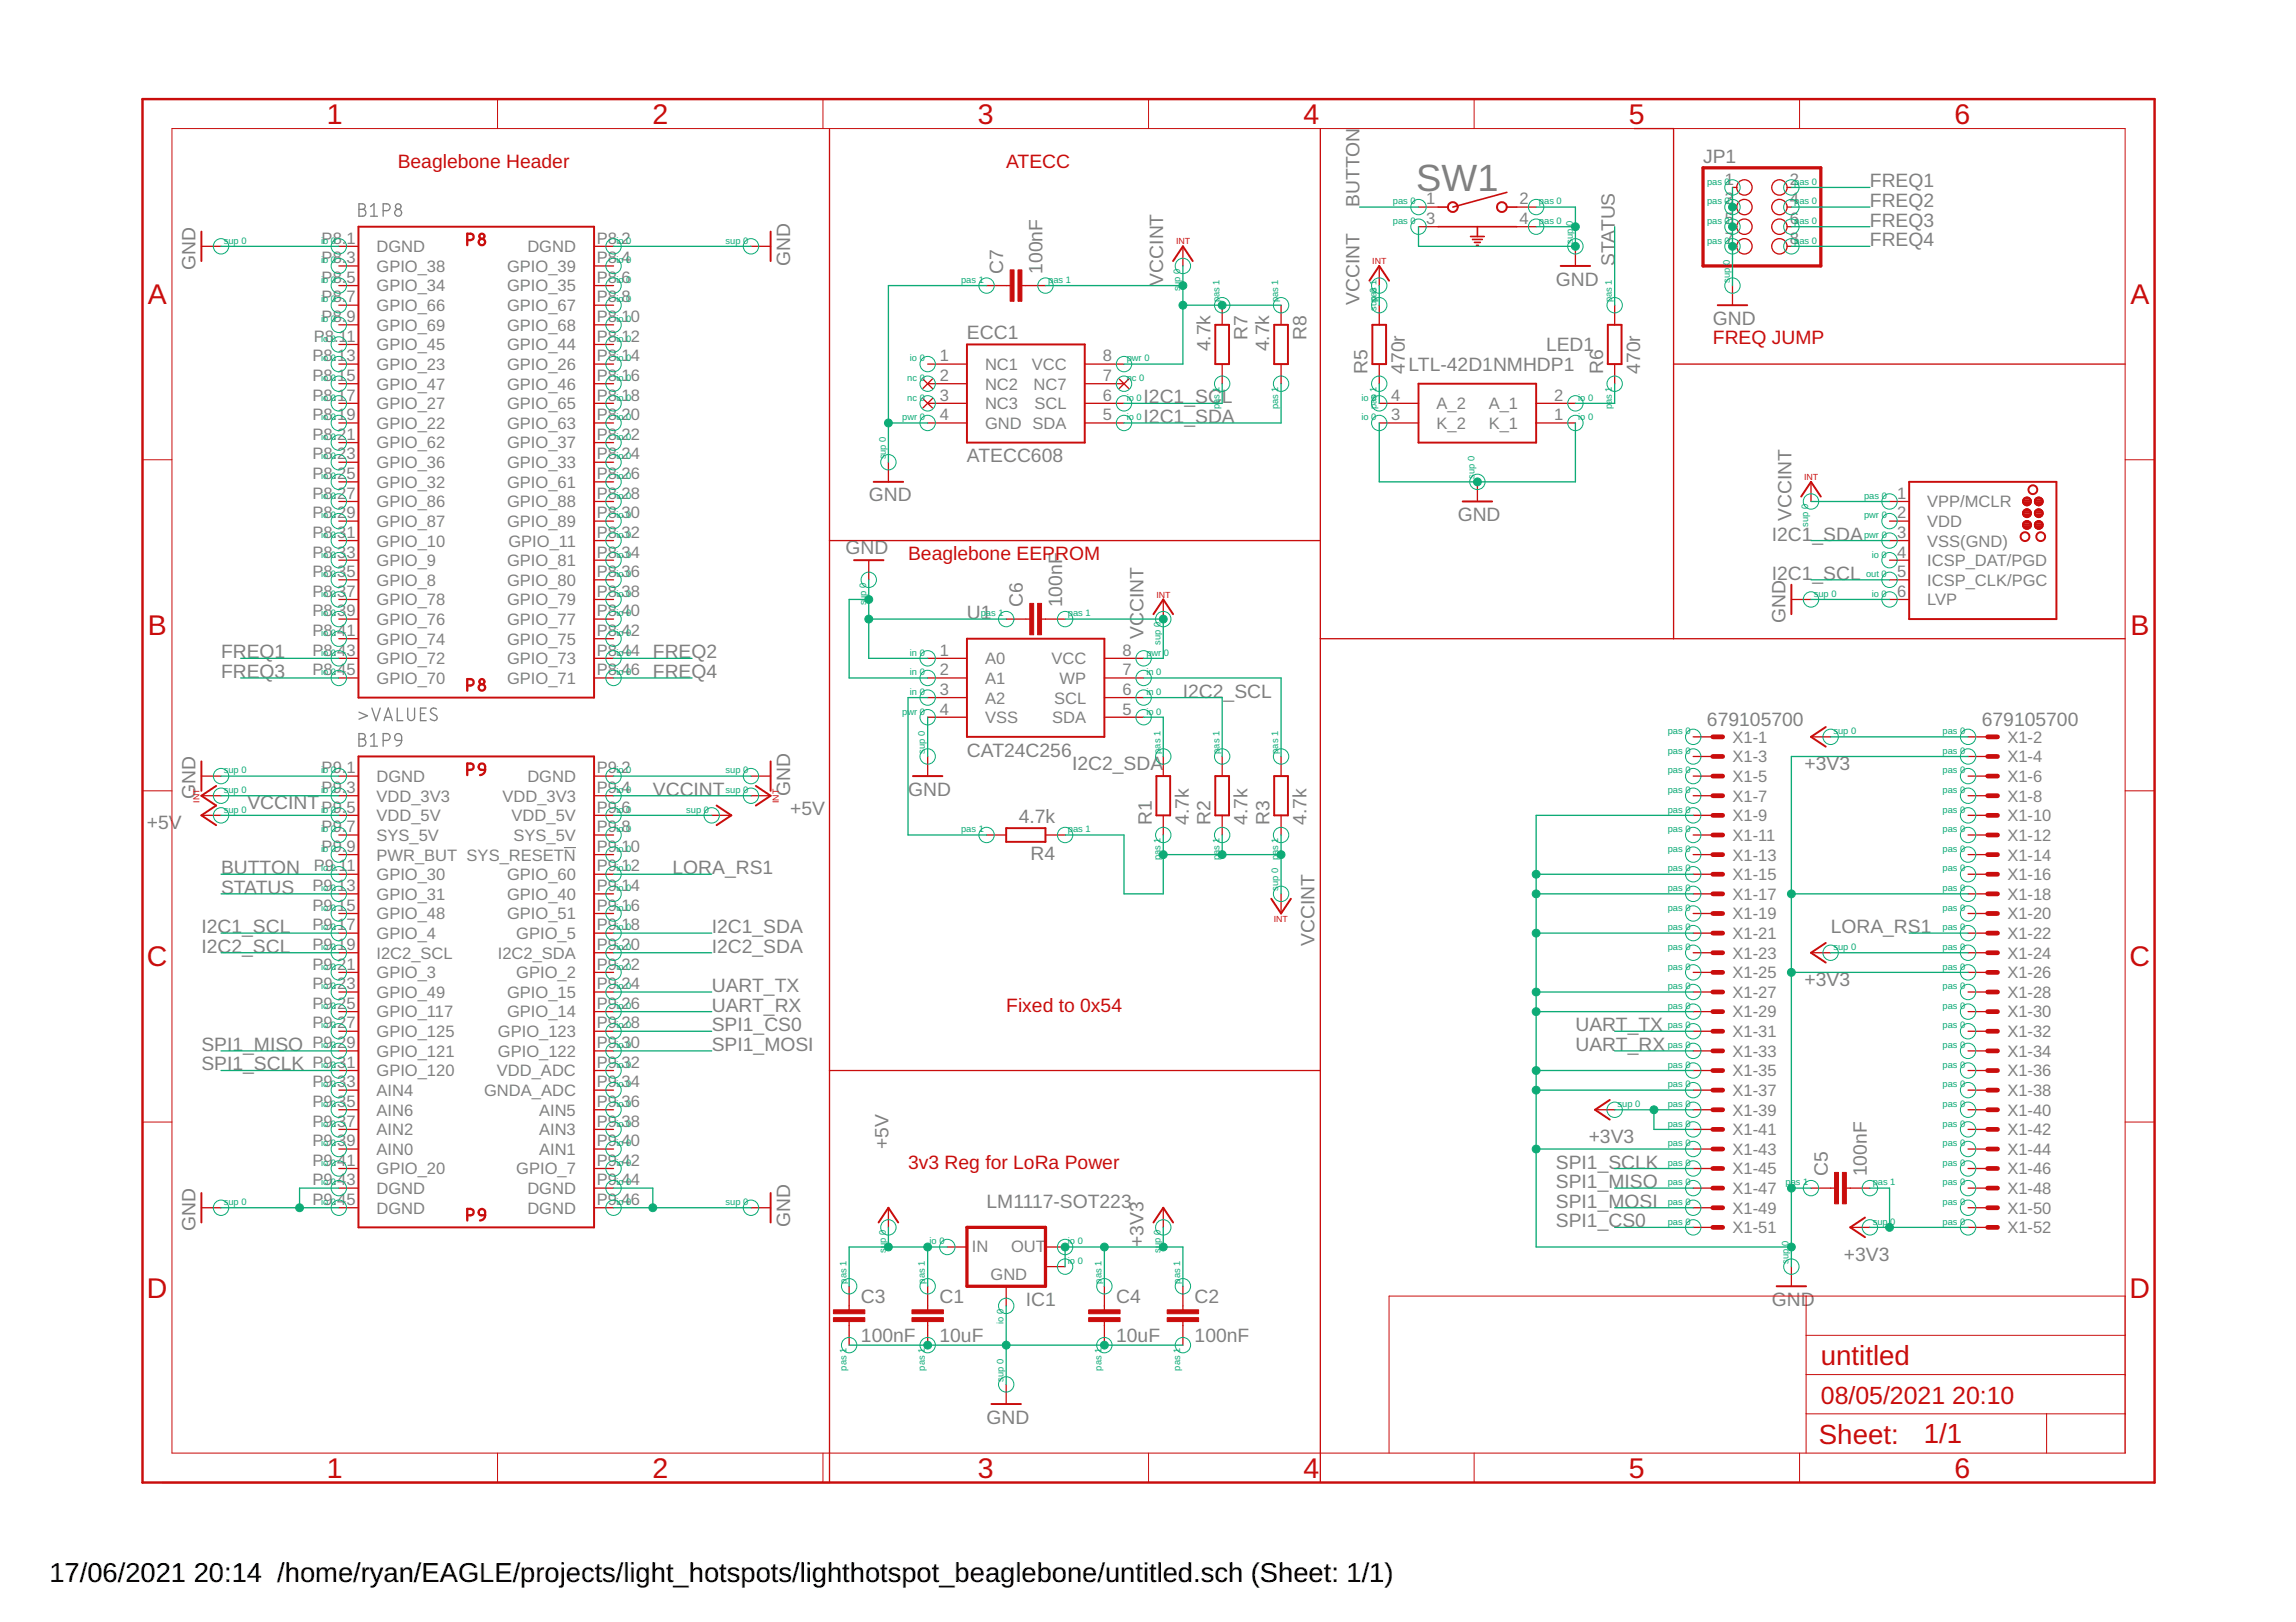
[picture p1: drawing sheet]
<svg xmlns="http://www.w3.org/2000/svg" width="297mm" height="210mm" viewBox="0 0 297 210" stroke-linecap="round" stroke-linejoin="round" font-family="sans-serif">
<defs><g id="words">
<text font-size="4.9" fill="#808080" x="183.2" y="24.7">SW1</text>
<g font-size="3.7" fill="#c90d0c">
<text x="42.3" y="16">1</text>
<text x="84.4" y="16">2</text>
<text x="126.5" y="16">3</text>
<text x="168.6" y="16">4</text>
<text x="210.7" y="16">5</text>
<text x="252.9" y="16">6</text>
<text x="19.1" y="39.4">A</text>
<text x="275.6" y="39.4">A</text>
<text x="19.1" y="82.2">B</text>
<text x="275.6" y="82.2">B</text>
<text x="19" y="125.1">C</text>
<text x="275.5" y="125.1">C</text>
<text x="19" y="167.9">D</text>
<text x="275.5" y="167.9">D</text>
<text x="42.3" y="191.2">1</text>
<text x="84.4" y="191.2">2</text>
<text x="126.5" y="191.2">3</text>
<text x="168.6" y="191.2">4</text>
<text x="210.7" y="191.2">5</text>
<text x="252.9" y="191.2">6</text>
</g>
<g font-size="3.6" fill="#c90d0c">
<text x="235.6" y="176.6">untitled</text>
<text x="235.3" y="186.9">Sheet:</text>
<text x="248.9" y="186.8">1/1</text>
</g>
<g font-size="3.5">
<text x="6.4" y="204.7">17/06/2021</text>
<text x="25.1" y="204.7">20:14 /home/ryan/EAGLE/projects/light_hotspots/lighthotspot_beaglebone/untitled.sch (Sheet: 1/1)</text>
</g>
<g font-size="3.2" fill="#c90d0c">
<text x="235.6" y="181.7">08/05/2021</text>
<text x="252.6" y="181.7">20:10</text>
</g>
<g font-size="2.5" fill="#c90d0c">
<text x="51.5" y="21.7">Beaglebone Header</text>
<text x="130.2" y="21.7">ATECC</text>
<text x="221.6" y="44.6">FREQ JUMP</text>
<text x="117.5" y="72.5">Beaglebone EEPROM</text>
<text x="130.2" y="130.9">Fixed to 0x54</text>
<text x="117.5" y="151.2">3v3 Reg for LoRa Power</text>
</g>
<g font-size="2.5" fill="#808080">
<text x="220.3" y="21.1">JP1</text>
<text x="175.9" y="26.8" transform="rotate(-90 175.9 26.8)">BUTTON</text>
<text x="241.9" y="24.3">FREQ1</text>
<text x="241.9" y="26.8">FREQ2</text>
<text x="241.9" y="29.3">FREQ3</text>
<text x="25.3" y="34.9" transform="rotate(-90 25.3 34.9)">GND</text>
<text x="102.2" y="34.4" transform="rotate(-90 102.2 34.4)">GND</text>
<text x="129.8" y="35.4" transform="rotate(-90 129.8 35.4)">C7</text>
<text x="134.9" y="35.4" transform="rotate(-90 134.9 35.4)">100nF</text>
<text x="208.9" y="34.4" transform="rotate(-90 208.9 34.4)">STATUS</text>
<text x="241.9" y="31.9">FREQ4</text>
<text x="150.5" y="37" transform="rotate(-90 150.5 37)">VCCINT</text>
<text x="175.9" y="39.5" transform="rotate(-90 175.9 39.5)">VCCINT</text>
<text x="201.3" y="37">GND</text>
<text x="125.1" y="43.8">ECC1</text>
<text x="156.6" y="45.5" transform="rotate(-90 156.6 45.5)">4.7k</text>
<text x="161.4" y="44" transform="rotate(-90 161.4 44)">R7</text>
<text x="164.2" y="45.5" transform="rotate(-90 164.2 45.5)">4.7k</text>
<text x="169" y="44" transform="rotate(-90 169 44)">R8</text>
<text x="200" y="45.5">LED1</text>
<text x="221.6" y="42">GND</text>
<text x="148" y="52.2">I2C1_SCL</text>
<text x="176.9" y="48.4" transform="rotate(-90 176.9 48.4)">R5</text>
<text x="181.7" y="48.4" transform="rotate(-90 181.7 48.4)">470r</text>
<text x="182.2" y="48">LTL-42D1NMHDP1</text>
<text x="207.4" y="48.4" transform="rotate(-90 207.4 48.4)">R6</text>
<text x="212.2" y="48.4" transform="rotate(-90 212.2 48.4)">470r</text>
<text x="125.1" y="59.8">ATECC608</text>
<text x="148" y="54.7">I2C1_SDA</text>
<text x="112.4" y="64.9">GND</text>
<text x="109.4" y="71.7">GND</text>
<text x="188.6" y="67.4">GND</text>
<text x="229.2" y="70">I2C1_SDA</text>
<text x="231.8" y="67.4" transform="rotate(-90 231.8 67.4)">VCCINT</text>
<text x="229.2" y="75">I2C1_SCL</text>
<text x="125.1" y="80.1">U1</text>
<text x="132.3" y="78.6" transform="rotate(-90 132.3 78.6)">C6</text>
<text x="137.4" y="78.6" transform="rotate(-90 137.4 78.6)">100nF</text>
<text x="148" y="82.7" transform="rotate(-90 148 82.7)">VCCINT</text>
<text x="231" y="80.6" transform="rotate(-90 231 80.6)">GND</text>
<text x="28.6" y="85.2">FREQ1</text>
<text x="28.6" y="87.7">FREQ3</text>
<text x="84.5" y="85.2">FREQ2</text>
<text x="84.5" y="87.7">FREQ4</text>
<text x="153" y="90.3">I2C2</text>
<text x="158.3" y="90.3">_SCL</text>
<text x="220.8" y="94">679105700</text>
<text x="256.4" y="94">679105700</text>
<text x="125.1" y="97.9">CAT24C256</text>
<text x="138.7" y="99.7">I2C2_SDA</text>
<text x="233.5" y="99.7">+3V3</text>
<text x="19" y="107.3">+5V</text>
<text x="25.3" y="103.4" transform="rotate(-90 25.3 103.4)">GND</text>
<text x="32" y="104.8">VCCINT</text>
<text x="84.5" y="103">VCCINT</text>
<text x="102.2" y="103" transform="rotate(-90 102.2 103)">GND</text>
<text x="102.2" y="105.5">+5V</text>
<text x="117.5" y="103">GND</text>
<text x="131.8" y="106.5">4.7k</text>
<text x="149" y="106.8" transform="rotate(-90 149 106.8)">R1</text>
<text x="153.8" y="106.8" transform="rotate(-90 153.8 106.8)">4.7k</text>
<text x="156.6" y="106.8" transform="rotate(-90 156.6 106.8)">R2</text>
<text x="161.4" y="106.8" transform="rotate(-90 161.4 106.8)">4.7k</text>
<text x="164.2" y="106.8" transform="rotate(-90 164.2 106.8)">R3</text>
<text x="169" y="106.8" transform="rotate(-90 169 106.8)">4.7k</text>
<text x="28.6" y="113.1">BUTTON</text>
<text x="87" y="113.1">LORA_RS1</text>
<text x="133.3" y="111.3">R4</text>
<text x="28.6" y="115.7">STATUS</text>
<text x="26.1" y="123.3">I2C2_SCL</text>
<text x="26.1" y="120.8">I2C1_SCL</text>
<text x="92.1" y="123.3">I2C2_SDA</text>
<text x="92.1" y="120.8">I2C1_SDA</text>
<text x="170" y="122.4" transform="rotate(-90 170 122.4)">VCCINT</text>
<text x="236.8" y="120.8">LORA_RS1</text>
<text x="92.1" y="130.9">UART_RX</text>
<text x="92.1" y="128.4">UART_TX</text>
<text x="233.5" y="127.6">+3V3</text>
<text x="26.1" y="136">SPI1_MISO</text>
<text x="92.1" y="133.4">SPI1_CS0</text>
<text x="92.1" y="136">SPI1_MOSI</text>
<text x="203.8" y="136">UART_RX</text>
<text x="203.8" y="133.4">UART_TX</text>
<text x="26.1" y="138.5">SPI1_SCLK</text>
<text x="114.9" y="148.7" transform="rotate(-90 114.9 148.7)">+5V</text>
<text x="205.5" y="147.9">+3V3</text>
<text x="201.3" y="153.8">SPI1_MISO</text>
<text x="201.3" y="151.2">SPI1_SCLK</text>
<text x="236.5" y="152.2" transform="rotate(-90 236.5 152.2)">C5</text>
<text x="241.5" y="152.2" transform="rotate(-90 241.5 152.2)">100nF</text>
<text x="25.3" y="159.3" transform="rotate(-90 25.3 159.3)">GND</text>
<text x="102.2" y="158.8" transform="rotate(-90 102.2 158.8)">GND</text>
<text x="127.6" y="156.3">LM1117-SOT223</text>
<text x="148" y="161.4" transform="rotate(-90 148 161.4)">+3V3</text>
<text x="201.3" y="158.8">SPI1_CS0</text>
<text x="201.3" y="156.3">SPI1_MOSI</text>
<text x="238.6" y="163.2">+3V3</text>
<text x="111.4" y="173.7">100nF</text>
<text x="111.4" y="168.6">C3</text>
<text x="121.5" y="173.7">10uF</text>
<text x="121.5" y="168.6">C1</text>
<text x="132.7" y="169">IC1</text>
<text x="144.4" y="173.7">10uF</text>
<text x="144.4" y="168.6">C4</text>
<text x="154.6" y="173.7">100nF</text>
<text x="154.6" y="168.6">C2</text>
<text x="229.2" y="169">GND</text>
<text x="127.6" y="184.2">GND</text>
</g>
<g font-size="2.1" fill="#808080">
<text x="223.2" y="23.9">1</text>
<text x="231.6" y="23.9">2</text>
<text x="184.5" y="26.4">1</text>
<text x="184.5" y="29">3</text>
<text x="196.6" y="26.4">2</text>
<text x="196.6" y="29">4</text>
<text x="223.2" y="26.4">3</text>
<text x="223.2" y="29">5</text>
<text x="231.6" y="26.4">4</text>
<text x="231.6" y="29">6</text>
<text x="41.6" y="31.5">P8.1</text>
<text x="41.6" y="34.1">P8.3</text>
<text x="48.7" y="32.6">DGND</text>
<text x="48.7" y="35.2">GPIO_38</text>
<text x="65.6" y="35.2">GPIO_39</text>
<text x="68.2" y="32.6">DGND</text>
<text x="77.2" y="34.1">P8.4</text>
<text x="77.2" y="31.5">P8.2</text>
<text x="223.2" y="31.5">7</text>
<text x="231.6" y="31.5">8</text>
<text x="41.6" y="36.6">P8.5</text>
<text x="41.6" y="39.1">P8.7</text>
<text x="41.6" y="41.7">P8.9</text>
<text x="48.7" y="37.7">GPIO_34</text>
<text x="48.7" y="40.3">GPIO_66</text>
<text x="65.6" y="37.7">GPIO_35</text>
<text x="65.6" y="40.3">GPIO_67</text>
<text x="77.2" y="36.6">P8.6</text>
<text x="77.2" y="39.1">P8.8</text>
<text x="77.2" y="41.7">P8.10</text>
<text x="40.4" y="46.8">P8.13</text>
<text x="40.6" y="44.2">P8.11</text>
<text x="48.7" y="42.8">GPIO_69</text>
<text x="48.7" y="45.3">GPIO_45</text>
<text x="48.7" y="47.9">GPIO_23</text>
<text x="65.6" y="42.8">GPIO_68</text>
<text x="65.6" y="45.3">GPIO_44</text>
<text x="65.6" y="47.9">GPIO_26</text>
<text x="77.2" y="44.2">P8.12</text>
<text x="77.2" y="46.8">P8.14</text>
<text x="121.6" y="46.8">1</text>
<text x="127.4" y="47.9">NC1</text>
<text x="133.5" y="47.9">VCC</text>
<text x="142.7" y="46.8">8</text>
<text x="40.4" y="49.3">P8.15</text>
<text x="40.4" y="51.8">P8.17</text>
<text x="48.7" y="50.4">GPIO_47</text>
<text x="48.7" y="53">GPIO_27</text>
<text x="65.6" y="50.4">GPIO_46</text>
<text x="65.6" y="53">GPIO_65</text>
<text x="77.2" y="49.3">P8.16</text>
<text x="77.2" y="51.8">P8.18</text>
<text x="121.6" y="49.3">2</text>
<text x="121.6" y="51.8">3</text>
<text x="127.4" y="50.4">NC2</text>
<text x="127.4" y="53">NC3</text>
<text x="133.7" y="50.4">NC7</text>
<text x="133.8" y="53">SCL</text>
<text x="142.7" y="49.3">7</text>
<text x="142.7" y="51.8">6</text>
<text x="180" y="51.8">4</text>
<text x="185.8" y="53">A_2</text>
<text x="192.6" y="53">A_1</text>
<text x="201.1" y="51.8">2</text>
<text x="40.4" y="54.4">P8.19</text>
<text x="40.4" y="56.9">P8.21</text>
<text x="40.4" y="59.5">P8.23</text>
<text x="48.7" y="55.5">GPIO_22</text>
<text x="48.7" y="58">GPIO_62</text>
<text x="65.6" y="55.5">GPIO_63</text>
<text x="65.6" y="58">GPIO_37</text>
<text x="77.2" y="54.4">P8.20</text>
<text x="77.2" y="56.9">P8.22</text>
<text x="77.2" y="59.5">P8.24</text>
<text x="121.6" y="54.4">4</text>
<text x="127.4" y="55.5">GND SDA</text>
<text x="142.7" y="54.4">5</text>
<text x="180" y="54.4">3</text>
<text x="185.8" y="55.5">K_2</text>
<text x="192.6" y="55.5">K_1</text>
<text x="201.1" y="54.4">1</text>
<text x="40.4" y="62">P8.25</text>
<text x="40.4" y="64.5">P8.27</text>
<text x="48.7" y="60.6">GPIO_36</text>
<text x="48.7" y="63.1">GPIO_32</text>
<text x="48.7" y="65.6">GPIO_86</text>
<text x="65.6" y="63.1">GPIO_61</text>
<text x="65.6" y="65.6">GPIO_88</text>
<text x="65.6" y="60.6">GPIO_33</text>
<text x="77.2" y="62">P8.26</text>
<text x="77.2" y="64.5">P8.28</text>
<text x="245.5" y="64.5">1</text>
<text x="249.3" y="65.6">VPP/MCLR</text>
<text x="40.4" y="67.1">P8.29</text>
<text x="40.4" y="69.6">P8.31</text>
<text x="48.7" y="68.2">GPIO_87</text>
<text x="48.7" y="70.7">GPIO_10</text>
<text x="65.6" y="68.2">GPIO_89</text>
<text x="65.8" y="70.7">GPIO_11</text>
<text x="77.2" y="67.1">P8.30</text>
<text x="77.2" y="69.6">P8.32</text>
<text x="245.5" y="67.1">2</text>
<text x="245.5" y="69.6">3</text>
<text x="249.3" y="68.2">VDD</text>
<text x="249.3" y="70.7">VSS(GND)</text>
<text x="40.4" y="72.1">P8.33</text>
<text x="40.4" y="74.7">P8.35</text>
<text x="40.4" y="77.2">P8.37</text>
<text x="48.7" y="73.3">GPIO_9</text>
<text x="48.7" y="75.8">GPIO_8</text>
<text x="65.6" y="73.3">GPIO_81</text>
<text x="65.6" y="75.8">GPIO_80</text>
<text x="77.2" y="72.1">P8.34</text>
<text x="77.2" y="74.7">P8.36</text>
<text x="77.2" y="77.2">P8.38</text>
<text x="245.5" y="74.7">5</text>
<text x="245.5" y="72.1">4</text>
<text x="245.5" y="77.2">6</text>
<text x="249.3" y="75.8">ICSP_CLK/PGC</text>
<text x="249.3" y="73.3">ICSP_DAT/PGD</text>
<text x="40.4" y="79.8">P8.39</text>
<text x="40.4" y="82.3">P8.41</text>
<text x="48.7" y="80.9">GPIO_76</text>
<text x="48.7" y="83.4">GPIO_74</text>
<text x="48.7" y="78.3">GPIO_78</text>
<text x="65.6" y="78.3">GPIO_79</text>
<text x="65.6" y="80.9">GPIO_77</text>
<text x="65.6" y="83.4">GPIO_75</text>
<text x="77.2" y="79.8">P8.40</text>
<text x="77.2" y="82.3">P8.42</text>
<text x="249.3" y="78.3">LVP</text>
<text x="40.4" y="84.8">P8.43</text>
<text x="40.4" y="87.4">P8.45</text>
<text x="48.7" y="86">GPIO_72</text>
<text x="48.7" y="88.5">GPIO_70</text>
<text x="65.6" y="86">GPIO_73</text>
<text x="65.6" y="88.5">GPIO_71</text>
<text x="77.2" y="84.8">P8.44</text>
<text x="77.2" y="87.4">P8.46</text>
<text x="121.6" y="84.8">1</text>
<text x="121.6" y="87.4">2</text>
<text x="121.6" y="89.9">3</text>
<text x="127.4" y="86">A0</text>
<text x="127.4" y="88.5">A1</text>
<text x="136" y="86">VCC</text>
<text x="137.1" y="88.5">WP</text>
<text x="145.2" y="84.8">8</text>
<text x="145.2" y="87.4">7</text>
<text x="145.2" y="89.9">6</text>
<text x="121.6" y="92.5">4</text>
<text x="127.4" y="91">A2</text>
<text x="127.4" y="93.6">VSS</text>
<text x="136.1" y="93.6">SDA</text>
<text x="136.4" y="91">SCL</text>
<text x="145.2" y="92.5">5</text>
<text x="41.6" y="100.1">P9.1</text>
<text x="48.7" y="101.2">DGND</text>
<text x="68.2" y="101.2">DGND</text>
<text x="77.2" y="100.1">P9.2</text>
<text x="224.1" y="96.1">X1-1</text>
<text x="224.1" y="98.7">X1-3</text>
<text x="224.1" y="101.2">X1-5</text>
<text x="259.7" y="96.1">X1-2</text>
<text x="259.7" y="98.7">X1-4</text>
<text x="259.7" y="101.2">X1-6</text>
<text x="41.6" y="102.6">P9.3</text>
<text x="41.6" y="107.7">P9.7</text>
<text x="41.6" y="105.2">P9.5</text>
<text x="48.7" y="103.7">VDD_3V3</text>
<text x="48.7" y="106.3">VDD_5V</text>
<text x="65" y="103.7">VDD_3V3</text>
<text x="66.2" y="106.3">VDD_5V</text>
<text x="77.2" y="102.6">P9.4</text>
<text x="77.2" y="107.7">P9.8</text>
<text x="77.2" y="105.2">P9.6</text>
<text x="224.1" y="103.7">X1-7</text>
<text x="224.1" y="106.3">X1-9</text>
<text x="259.7" y="103.7">X1-8</text>
<text x="259.7" y="106.3">X1-10</text>
<text x="40.6" y="112.8">P9.11</text>
<text x="41.6" y="110.2">P9.9</text>
<text x="48.7" y="108.8">SYS_5V</text>
<text x="48.7" y="111.4">PWR_BUT SYS_RESETN</text>
<text x="48.7" y="113.9">GPIO_30</text>
<text x="65.6" y="113.9">GPIO_60</text>
<text x="66.4" y="108.8">SYS_5V</text>
<text x="77.2" y="110.2">P9.10</text>
<text x="77.2" y="112.8">P9.12</text>
<text x="224.1" y="108.8">X1-11</text>
<text x="224.1" y="111.4">X1-13</text>
<text x="224.1" y="113.9">X1-15</text>
<text x="259.7" y="108.8">X1-12</text>
<text x="259.7" y="111.4">X1-14</text>
<text x="259.7" y="113.9">X1-16</text>
<text x="40.4" y="115.3">P9.13</text>
<text x="40.4" y="117.9">P9.15</text>
<text x="48.7" y="116.4">GPIO_31</text>
<text x="48.7" y="119">GPIO_48</text>
<text x="65.6" y="116.4">GPIO_40</text>
<text x="65.6" y="119">GPIO_51</text>
<text x="77.2" y="115.3">P9.14</text>
<text x="77.2" y="117.9">P9.16</text>
<text x="224.1" y="116.4">X1-17</text>
<text x="224.1" y="119">X1-19</text>
<text x="259.7" y="116.4">X1-18</text>
<text x="259.7" y="119">X1-20</text>
<text x="40.4" y="120.4">P9.17</text>
<text x="40.4" y="122.9">P9.19</text>
<text x="40.4" y="125.5">P9.21</text>
<text x="48.7" y="121.5">GPIO_4</text>
<text x="48.7" y="124.1">I2C2_SCL</text>
<text x="64.4" y="124.1">I2C2_SDA</text>
<text x="66.8" y="121.5">GPIO_5</text>
<text x="77.2" y="120.4">P9.18</text>
<text x="77.2" y="122.9">P9.20</text>
<text x="77.2" y="125.5">P9.22</text>
<text x="224.1" y="121.5">X1-21</text>
<text x="224.1" y="124.1">X1-23</text>
<text x="259.7" y="121.5">X1-22</text>
<text x="259.7" y="124.1">X1-24</text>
<text x="40.4" y="128">P9.23</text>
<text x="40.4" y="130.6">P9.25</text>
<text x="48.7" y="126.6">GPIO_3</text>
<text x="48.7" y="129.1">GPIO_49</text>
<text x="48.7" y="131.7">GPIO_117</text>
<text x="65.6" y="129.1">GPIO_15</text>
<text x="65.6" y="131.7">GPIO_14</text>
<text x="66.8" y="126.6">GPIO_2</text>
<text x="77.2" y="128">P9.24</text>
<text x="77.2" y="130.6">P9.26</text>
<text x="224.1" y="126.6">X1-25</text>
<text x="224.1" y="129.1">X1-27</text>
<text x="224.1" y="131.7">X1-29</text>
<text x="259.7" y="126.6">X1-26</text>
<text x="259.7" y="129.1">X1-28</text>
<text x="259.7" y="131.7">X1-30</text>
<text x="40.4" y="133.1">P9.27</text>
<text x="40.4" y="135.6">P9.29</text>
<text x="48.7" y="134.2">GPIO_125</text>
<text x="48.7" y="136.8">GPIO_121</text>
<text x="64.4" y="134.2">GPIO_123</text>
<text x="64.4" y="136.8">GPIO_122</text>
<text x="77.2" y="133.1">P9.28</text>
<text x="77.2" y="135.6">P9.30</text>
<text x="224.1" y="134.2">X1-31</text>
<text x="224.1" y="136.8">X1-33</text>
<text x="259.7" y="134.2">X1-32</text>
<text x="259.7" y="136.8">X1-34</text>
<text x="40.4" y="138.2">P9.31</text>
<text x="40.4" y="140.7">P9.33</text>
<text x="40.4" y="143.3">P9.35</text>
<text x="48.7" y="139.3">GPIO_120</text>
<text x="48.7" y="141.8">AIN4</text>
<text x="62.6" y="141.8">GNDA_ADC</text>
<text x="64.3" y="139.3">VDD_ADC</text>
<text x="77.2" y="138.2">P9.32</text>
<text x="77.2" y="140.7">P9.34</text>
<text x="77.2" y="143.3">P9.36</text>
<text x="224.1" y="139.3">X1-35</text>
<text x="224.1" y="141.8">X1-37</text>
<text x="259.7" y="139.3">X1-36</text>
<text x="259.7" y="141.8">X1-38</text>
<text x="40.4" y="145.8">P9.37</text>
<text x="40.4" y="148.3">P9.39</text>
<text x="48.7" y="144.4">AIN6</text>
<text x="48.7" y="146.9">AIN2</text>
<text x="48.7" y="149.4">AIN0</text>
<text x="69.7" y="144.4">AIN5</text>
<text x="69.7" y="146.9">AIN3</text>
<text x="69.7" y="149.4">AIN1</text>
<text x="77.2" y="145.8">P9.38</text>
<text x="77.2" y="148.3">P9.40</text>
<text x="224.1" y="144.4">X1-39</text>
<text x="224.1" y="146.9">X1-41</text>
<text x="224.1" y="149.4">X1-43</text>
<text x="259.7" y="144.4">X1-40</text>
<text x="259.7" y="146.9">X1-42</text>
<text x="259.7" y="149.4">X1-44</text>
<text x="40.4" y="150.9">P9.41</text>
<text x="40.4" y="153.4">P9.43</text>
<text x="40.4" y="155.9">P9.45</text>
<text x="48.7" y="152">GPIO_20</text>
<text x="48.7" y="154.5">DGND</text>
<text x="66.8" y="152">GPIO_7</text>
<text x="68.2" y="154.5">DGND</text>
<text x="77.2" y="150.9">P9.42</text>
<text x="77.2" y="153.4">P9.44</text>
<text x="77.2" y="155.9">P9.46</text>
<text x="224.1" y="152">X1-45</text>
<text x="224.1" y="154.5">X1-47</text>
<text x="259.7" y="152">X1-46</text>
<text x="259.7" y="154.5">X1-48</text>
<text x="48.7" y="157.1">DGND</text>
<text x="68.2" y="157.1">DGND</text>
<text x="224.1" y="157.1">X1-49</text>
<text x="224.1" y="159.6">X1-51</text>
<text x="259.7" y="157.1">X1-50</text>
<text x="259.7" y="159.6">X1-52</text>
<text x="125.7" y="162">IN</text>
<text x="128.1" y="165.7">GND</text>
<text x="130.8" y="162">OUT</text>
</g>
<g font-size="1.2" fill="#0dab76">
<text x="220.8" y="23.9">pas 0</text>
<text x="232.1" y="23.9">pas 0</text>
<text x="180.2" y="26.4">pas 0</text>
<text x="180.2" y="29">pas 0</text>
<text x="199.1" y="26.4">pas 0</text>
<text x="199.1" y="29">pas 0</text>
<text x="203.5" y="29.2" transform="rotate(-90 203.5 29.2)">0</text>
<text x="220.8" y="26.4">pas 0</text>
<text x="220.8" y="29">pas 0</text>
<text x="232.1" y="26.4">pas 0</text>
<text x="232.1" y="29">pas 0</text>
<text x="28.9" y="31.5">sup 0</text>
<text x="41.5" y="31.5">io 0</text>
<text x="41.5" y="34.1">io 0</text>
<text x="79.7" y="34.1">io 0</text>
<text x="79.7" y="31.5">io 0</text>
<text x="93.9" y="31.5">sup 0</text>
<text x="203.5" y="31.5" transform="rotate(-90 203.5 31.5)">sup</text>
<text x="220.8" y="31.5">pas 0</text>
<text x="223.8" y="34.3" transform="rotate(-90 223.8 34.3)">0</text>
<text x="232.1" y="31.5">pas 0</text>
<text x="41.5" y="36.6">io 0</text>
<text x="41.5" y="39.1">io 0</text>
<text x="41.5" y="41.7">io 0</text>
<text x="79.7" y="36.6">io 0</text>
<text x="79.7" y="39.1">io 0</text>
<text x="79.7" y="41.7">io 0</text>
<text x="124.3" y="36.6">pas 1</text>
<text x="135.6" y="36.6">pas 1</text>
<text x="152.7" y="37.7" transform="rotate(-90 152.7 37.7)">sup 0</text>
<text x="157.8" y="39.1" transform="rotate(-90 157.8 39.1)">pas 1</text>
<text x="165.4" y="39.1" transform="rotate(-90 165.4 39.1)">pas 1</text>
<text x="178.1" y="40.3" transform="rotate(-90 178.1 40.3)">suppa0s 1</text>
<text x="208.5" y="39.1" transform="rotate(-90 208.5 39.1)">pas 1</text>
<text x="223.8" y="36.6" transform="rotate(-90 223.8 36.6)">sup</text>
<text x="41.5" y="44.2">io 0</text>
<text x="41.5" y="46.8">io 0</text>
<text x="79.7" y="44.2">io 0</text>
<text x="79.7" y="46.8">io 0</text>
<text x="117.7" y="46.8">io 0</text>
<text x="145.8" y="46.8">pwr 0</text>
<text x="41.5" y="49.3">io 0</text>
<text x="41.5" y="51.8">io 0</text>
<text x="79.7" y="49.3">io 0</text>
<text x="79.7" y="51.8">io 0</text>
<text x="117.4" y="49.3">nc 0</text>
<text x="117.4" y="51.8">nc 0</text>
<text x="145.8" y="49.3">nc 0</text>
<text x="145.8" y="51.8">io 0</text>
<text x="157.8" y="52.9" transform="rotate(-90 157.8 52.9)">pas 1</text>
<text x="165.4" y="52.9" transform="rotate(-90 165.4 52.9)">pas 1</text>
<text x="176.1" y="51.8">io 0</text>
<text x="178.1" y="52.9" transform="rotate(-90 178.1 52.9)">pas 1</text>
<text x="204.2" y="51.8">io 0</text>
<text x="208.5" y="52.9" transform="rotate(-90 208.5 52.9)">pas 1</text>
<text x="41.5" y="54.4">io 0</text>
<text x="41.5" y="56.9">io 0</text>
<text x="41.5" y="59.5">io 0</text>
<text x="79.7" y="54.4">io 0</text>
<text x="79.7" y="56.9">io 0</text>
<text x="79.7" y="59.5">io 0</text>
<text x="114.6" y="59.5" transform="rotate(-90 114.6 59.5)">sup 0</text>
<text x="116.7" y="54.4">pwr 0</text>
<text x="145.8" y="54.4">io 0</text>
<text x="176.1" y="54.4">io 0</text>
<text x="204.2" y="54.4">io 0</text>
<text x="41.5" y="62">io 0</text>
<text x="41.5" y="64.5">io 0</text>
<text x="79.7" y="62">io 0</text>
<text x="79.7" y="64.5">io 0</text>
<text x="190.8" y="62" transform="rotate(-90 190.8 62)">sup 0</text>
<text x="241.2" y="64.5">pas 0</text>
<text x="41.5" y="67.1">io 0</text>
<text x="41.5" y="69.6">io 0</text>
<text x="79.7" y="67.1">io 0</text>
<text x="79.7" y="69.6">io 0</text>
<text x="233.9" y="68.2" transform="rotate(-90 233.9 68.2)">sup 0</text>
<text x="241.2" y="67.1">pwr 0</text>
<text x="241.2" y="69.6">pwr 0</text>
<text x="41.5" y="72.1">io 0</text>
<text x="41.5" y="74.7">io 0</text>
<text x="41.5" y="77.2">io 0</text>
<text x="79.7" y="72.1">io 0</text>
<text x="79.7" y="74.7">io 0</text>
<text x="79.7" y="77.2">io 0</text>
<text x="234.7" y="77.2">sup 0</text>
<text x="241.4" y="74.7">out 0</text>
<text x="242.2" y="72.1">io 0</text>
<text x="242.2" y="77.2">io 0</text>
<text x="41.5" y="79.8">io 0</text>
<text x="41.5" y="82.3">io 0</text>
<text x="79.7" y="79.8">io 0</text>
<text x="79.7" y="82.3">io 0</text>
<text x="112" y="78.3" transform="rotate(-90 112 78.3)">sup 0</text>
<text x="126.9" y="79.8">pas 1</text>
<text x="138.2" y="79.8">pas 1</text>
<text x="150.1" y="83.4" transform="rotate(-90 150.1 83.4)">sup 0</text>
<text x="41.5" y="84.8">io 0</text>
<text x="41.5" y="87.4">io 0</text>
<text x="79.7" y="84.8">io 0</text>
<text x="79.7" y="87.4">io 0</text>
<text x="117.7" y="84.8">in 0</text>
<text x="117.7" y="87.4">in 0</text>
<text x="117.7" y="89.9">in 0</text>
<text x="148.3" y="84.8">pwr</text>
<text x="148.3" y="87.4">in 0</text>
<text x="148.3" y="89.9">in 0</text>
<text x="150.6" y="84.8">0</text>
<text x="116.7" y="92.5">pwr 0</text>
<text x="148.3" y="92.5">io 0</text>
<text x="215.8" y="95">pas 0</text>
<text x="237.2" y="95">sup 0</text>
<text x="251.3" y="95">pas 0</text>
<text x="28.9" y="100.1">sup 0</text>
<text x="41.5" y="100.1">io 0</text>
<text x="79.7" y="100.1">io 0</text>
<text x="93.9" y="100.1">sup 0</text>
<text x="119.7" y="97.5" transform="rotate(-90 119.7 97.5)">sup 0</text>
<text x="150.1" y="97.5" transform="rotate(-90 150.1 97.5)">pas 1</text>
<text x="157.8" y="97.5" transform="rotate(-90 157.8 97.5)">pas 1</text>
<text x="165.4" y="97.5" transform="rotate(-90 165.4 97.5)">pas 1</text>
<text x="215.8" y="97.5">pas 0</text>
<text x="215.8" y="100.1">pas 0</text>
<text x="251.3" y="97.5">pas 0</text>
<text x="251.3" y="100.1">pas 0</text>
<text x="28.9" y="102.6">sup 0</text>
<text x="28.9" y="105.2">sup 0</text>
<text x="41.5" y="102.6">io 0</text>
<text x="41.5" y="107.7">io 0</text>
<text x="41.5" y="105.2">io 0</text>
<text x="79.7" y="102.6">io 0</text>
<text x="79.7" y="107.7">io 0</text>
<text x="79.7" y="105.2">io 0</text>
<text x="88.8" y="105.2">sup 0</text>
<text x="93.9" y="102.6">sup 0</text>
<text x="124.3" y="107.7">pas 1</text>
<text x="138.2" y="107.7">pas 1</text>
<text x="215.8" y="102.6">pas 0</text>
<text x="215.8" y="105.2">pas 0</text>
<text x="215.8" y="107.7">pas 0</text>
<text x="251.3" y="102.6">pas 0</text>
<text x="251.3" y="105.2">pas 0</text>
<text x="251.3" y="107.7">pas 0</text>
<text x="41.5" y="110.2">io 0</text>
<text x="41.5" y="112.8">io 0</text>
<text x="79.7" y="110.2">io 0</text>
<text x="79.7" y="112.8">io 0</text>
<text x="150.1" y="111.4" transform="rotate(-90 150.1 111.4)">pas 1</text>
<text x="157.8" y="111.4" transform="rotate(-90 157.8 111.4)">pas 1</text>
<text x="165.4" y="111.4" transform="rotate(-90 165.4 111.4)">pas 1</text>
<text x="215.8" y="110.2">pas 0</text>
<text x="215.8" y="112.8">pas 0</text>
<text x="251.3" y="110.2">pas 0</text>
<text x="251.3" y="112.8">pas 0</text>
<text x="41.5" y="115.3">io 0</text>
<text x="41.5" y="117.9">io 0</text>
<text x="79.7" y="115.3">io 0</text>
<text x="79.7" y="117.9">io 0</text>
<text x="165.4" y="115.3" transform="rotate(-90 165.4 115.3)">sup 0</text>
<text x="215.8" y="115.3">pas 0</text>
<text x="215.8" y="117.9">pas 0</text>
<text x="251.3" y="115.3">pas 0</text>
<text x="251.3" y="117.9">pas 0</text>
<text x="41.5" y="120.4">io 0</text>
<text x="41.5" y="122.9">io 0</text>
<text x="41.5" y="125.5">io 0</text>
<text x="79.7" y="120.4">io 0</text>
<text x="79.7" y="122.9">io 0</text>
<text x="79.7" y="125.5">io 0</text>
<text x="215.8" y="120.4">pas 0</text>
<text x="215.8" y="122.9">pas 0</text>
<text x="215.8" y="125.5">pas 0</text>
<text x="237.2" y="122.9">sup 0</text>
<text x="251.3" y="120.4">pas 0</text>
<text x="251.3" y="122.9">pas 0</text>
<text x="251.3" y="125.5">pas 0</text>
<text x="41.5" y="128">io 0</text>
<text x="41.5" y="130.6">io 0</text>
<text x="79.7" y="128">io 0</text>
<text x="79.7" y="130.6">io 0</text>
<text x="215.8" y="128">pas 0</text>
<text x="215.8" y="130.6">pas 0</text>
<text x="251.3" y="128">pas 0</text>
<text x="251.3" y="130.6">pas 0</text>
<text x="41.5" y="133.1">io 0</text>
<text x="41.5" y="135.6">io 0</text>
<text x="79.7" y="133.1">io 0</text>
<text x="79.7" y="135.6">io 0</text>
<text x="215.8" y="133.1">pas 0</text>
<text x="215.8" y="135.6">pas 0</text>
<text x="251.3" y="133.1">pas 0</text>
<text x="251.3" y="135.6">pas 0</text>
<text x="41.5" y="138.2">io 0</text>
<text x="41.5" y="140.7">io 0</text>
<text x="41.5" y="143.3">io 0</text>
<text x="79.7" y="138.2">io 0</text>
<text x="79.7" y="140.7">io 0</text>
<text x="79.7" y="143.3">io 0</text>
<text x="209.3" y="143.3">sup 0</text>
<text x="215.8" y="138.2">pas 0</text>
<text x="215.8" y="140.7">pas 0</text>
<text x="215.8" y="143.3">pas 0</text>
<text x="251.3" y="138.2">pas 0</text>
<text x="251.3" y="140.7">pas 0</text>
<text x="251.3" y="143.3">pas 0</text>
<text x="41.5" y="145.8">io 0</text>
<text x="41.5" y="148.3">io 0</text>
<text x="79.7" y="145.8">io 0</text>
<text x="79.7" y="148.3">io 0</text>
<text x="215.8" y="145.8">pas 0</text>
<text x="215.8" y="148.3">pas 0</text>
<text x="251.3" y="145.8">pas 0</text>
<text x="251.3" y="148.3">pas 0</text>
<text x="28.9" y="155.9">sup 0</text>
<text x="41.5" y="150.9">io 0</text>
<text x="41.5" y="153.4">io 0</text>
<text x="41.5" y="155.9">io 0</text>
<text x="79.7" y="150.9">io 0</text>
<text x="79.7" y="153.4">io 0</text>
<text x="79.7" y="155.9">io 0</text>
<text x="93.9" y="155.9">sup 0</text>
<text x="215.8" y="150.9">pas 0</text>
<text x="215.8" y="153.4">pas 0</text>
<text x="215.8" y="155.9">pas 0</text>
<text x="231" y="153.4">pas 1</text>
<text x="242.3" y="153.4">pas 1</text>
<text x="251.3" y="150.9">pas 0</text>
<text x="251.3" y="153.4">pas 0</text>
<text x="251.3" y="155.9">pas 0</text>
<text x="120.3" y="161">io 0</text>
<text x="138.2" y="161">io 0</text>
<text x="215.8" y="158.5">pas 0</text>
<text x="231.4" y="161.3" transform="rotate(-90 231.4 161.3)">0</text>
<text x="242.3" y="158.5">sup</text>
<text x="244.6" y="158.5">0</text>
<text x="251.3" y="158.5">pas 0</text>
<text x="109.5" y="166.1" transform="rotate(-90 109.5 166.1)">pas 1</text>
<text x="114.6" y="162.1" transform="rotate(-90 114.6 162.1)">sup 0</text>
<text x="119.7" y="166.1" transform="rotate(-90 119.7 166.1)">pas 1</text>
<text x="138.2" y="163.6">io 0</text>
<text x="142.5" y="166.1" transform="rotate(-90 142.5 166.1)">pas 1</text>
<text x="150.1" y="162.1" transform="rotate(-90 150.1 162.1)">sup 0</text>
<text x="152.7" y="166.1" transform="rotate(-90 152.7 166.1)">pas 1</text>
<text x="231.4" y="163.6" transform="rotate(-90 231.4 163.6)">sup</text>
<text x="129.8" y="171.3" transform="rotate(-90 129.8 171.3)">io 0</text>
<text x="109.5" y="177.4" transform="rotate(-90 109.5 177.4)">pas 1</text>
<text x="119.7" y="177.4" transform="rotate(-90 119.7 177.4)">pas 1</text>
<text x="129.8" y="178.8" transform="rotate(-90 129.8 178.8)">sup 0</text>
<text x="142.5" y="177.4" transform="rotate(-90 142.5 177.4)">pas 1</text>
<text x="152.7" y="177.4" transform="rotate(-90 152.7 177.4)">pas 1</text>
</g>
<g font-size="1.1" fill="#c90d0c">
<text x="152.1" y="31.6">INT</text>
<text x="177.5" y="34.2">INT</text>
<text x="233.4" y="62.1">INT</text>
<text x="149.6" y="77.3">INT</text>
<text x="25.8" y="103.9" transform="rotate(-90 25.8 103.9)">INT</text>
<text x="100.8" y="103.9" transform="rotate(-90 100.8 103.9)">INT</text>
<text x="164.8" y="119.3">INT</text>
</g>
</g></defs>
<g fill="none" stroke="#808080" stroke-width=".17">
<path d="M46.4 26.4h.5a.36 .36 0 0 1 .4 .3 .36 .36 0 0 1-.4 .4 .44 .44 0 0 1 .4 .4 .44 .44 0 0 1-.4 .5h-.5zM46.4 27.1h.5M47.9 28h.9M47.9 26.7l.5-.3v1.6M49.6 27.3h.4a.44 .44 0 0 0 .5-.5 .44 .44 0 0 0-.5-.4h-.4v1.6M46.4 94.9h.5a.36 .36 0 0 1 .4 .4 .36 .36 0 0 1-.4 .4 .46 .46 0 0 1 .4 .4 .46 .46 0 0 1-.4 .5h-.5zM46.4 92.2l1.1 .4-1.1 .5M46.4 95.7h.5M47.9 95.3l.5-.4v1.7M47.9 96.6h.9M48.1 91.6l.6 1.7 .5-1.7M49.6 95.8h.4a.44 .44 0 0 0 .5-.4 .44 .44 0 0 0-.5-.5h-.4v1.7"/>
<path d="M49.7 93.3l.5-1.7 .6 1.7M49.8 92.8h.8M51.2 95.1a.44 .44 0 0 1 .5-.1 .44 .44 0 0 1 .3 .4v.4h-.6a.43 .43 0 0 1-.3-.3 .43 .43 0 0 1 .1-.4zM51.4 91.6v1.7h.7M52 95.8a.73 .73 0 0 1-.8 .8M52.7 91.6v1.2a.44 .44 0 0 0 .5 .5 .44 .44 0 0 0 .4-.5v-1.2M54.4 92.4h.5M55.1 91.6h-.7v1.7h.7M56.5 91.8a.42 .42 0 0 0-.6-.2 .42 .42 0 0 0-.1 .6l.6 .4a.36 .36 0 0 1 .1 .5 .36 .36 0 0 1-.5 .1l-.4-.2"/>
<circle cx="51.5" cy="27.5" r=".45"/>
<circle cx="51.5" cy="26.7" r=".36"/>
</g>
<path d="M73 109.7h1.5" fill="none" stroke="#808080" stroke-width=".15"/>
<g fill="none" stroke="#c90d0c" stroke-width=".17">
<path d="M107.3 16.6v175.3h-86.3M170.8 16.6v175.3M211.4 16.6h5.1v66.1M26.1 31.9h2.5M43.8 31.9h2.6M43.8 34.4h2.6M43.8 37h2.6M43.8 39.5h2.6M76.9 31.9h2.5M76.9 34.4h2.5M76.9 37h2.5M76.9 39.5h2.5"/>
<path d="M97.2 31.9h2.5M127.6 37h3.1M132.2 37h3.1M153 31.9v2.5M158.1 39.5v2.5M165.7 39.5v2.5M178.4 34.4v2.6M178.4 39.5v2.5M183.5 26.8h2.6M183.5 29.3h2.6M196.2 26.8h2.5M196.2 29.3h2.5"/>
<path d="M203.8 31.9v2.5M208.9 39.5v2.5M224.1 26.8h.6M224.1 29.3h.6M224.1 31.9h.6M224.1 24.3h.6M224.1 37v2.5M231.2 26.8h.6M231.2 29.3h.6M231.2 31.9h.6M231.2 24.3h.6M43.8 47.1h2.6"/>
<path d="M43.8 54.7h2.6M43.8 52.2h2.6M43.8 49.7h2.6M43.8 42h2.6M43.8 44.6h2.6M43.8 57.3h2.6M43.8 59.8h2.6M76.9 47.1h2.5M76.9 54.7h2.5M76.9 52.2h2.5M76.9 49.7h2.5M76.9 42h2.5"/>
<path d="M76.9 44.6h2.5M76.9 57.3h2.5M76.9 59.8h2.5M114.9 59.8v2.6M119.4 49l1.2 1.3M119.4 51.6l1.2 1.2M120 47.1h5.1M120 54.7h5.1M120 52.2h5.1M120 49.7h5.1M120.6 49l-1.2 1.3M120.6 51.6l-1.2 1.2"/>
<path d="M140.3 47.1h5.1M140.3 54.7h5.1M140.3 52.2h5.1M140.3 49.7h5.1M144.8 49l1.2 1.3M146 49l-1.2 1.3M158.1 47.1v2.6M165.7 47.1v2.6M178.4 54.7h5.1M178.4 52.2h5.1M178.4 47.1v2.6M198.7 54.7h5.1"/>
<path d="M198.7 52.2h5.1M208.9 47.1v2.6M216.5 47.1h58.4M43.8 70h2.6M43.8 62.4h2.6M43.8 64.9h2.6M43.8 67.4h2.6M43.8 72.5h2.6M43.8 75h2.6M43.8 77.6h2.6M76.9 70h2.5M76.9 62.4h2.5"/>
<path d="M76.9 64.9h2.5M76.9 67.4h2.5M76.9 72.5h2.5M76.9 75h2.5M76.9 77.6h2.5M107.3 70h63.5M112.4 72.5v2.5M150.5 77.6v2.5M191.1 62.4v2.5M231.8 77.6h2.5M234.3 62.4v2.5M244.5 70h2.5"/>
<path d="M244.5 64.9h2.5M244.5 67.4h2.5M244.5 72.5h2.5M244.5 75h2.5M244.5 77.6h2.5M43.8 82.7h2.6M43.8 85.2h2.6M43.8 87.7h2.6M43.8 80.1h2.6M76.9 82.7h2.5M76.9 85.2h2.5M76.9 87.7h2.5"/>
<path d="M76.9 80.1h2.5M120 85.2h5.1M120 87.7h5.1M120 90.3h5.1M120 92.8h5.1M120 97.9v2.5M130.2 80.1h3M134.7 80.1h3.1M142.9 85.2h5.1M142.9 87.7h5.1M142.9 90.3h5.1M142.9 92.8h5.1"/>
<path d="M150.5 97.9v2.5M158.1 97.9v2.5M165.7 97.9v2.5M170.8 82.7h104.1M219.1 95.4h2.5M219.1 97.9h2.5M234.3 95.4h2.5M254.6 95.4h2.6M254.6 97.9h2.6M26.1 100.4h2.5M26.1 103h2.5M26.1 105.5h2.5"/>
<path d="M43.8 100.4h2.6M43.8 103h2.6M43.8 105.5h2.6M43.8 108.1h2.6M43.8 110.6h2.6M43.8 113.1h2.6M43.8 115.7h2.6M43.8 118.2h2.6M76.9 100.4h2.5M76.9 103h2.5M76.9 105.5h2.5M76.9 108.1h2.5"/>
<path d="M76.9 110.6h2.5M76.9 113.1h2.5M76.9 115.7h2.5M76.9 118.2h2.5M92.1 105.5h2.5M97.2 100.4h2.5M97.2 103h2.5M127.6 108.1h2.6M135.3 108.1h2.5M150.5 105.5v2.6M158.1 105.5v2.6M165.7 105.5v2.6"/>
<path d="M165.7 115.7v2.5M219.1 100.4h2.5M219.1 103h2.5M219.1 105.5h2.5M219.1 108.1h2.5M219.1 110.6h2.5M219.1 113.1h2.5M219.1 115.7h2.5M219.1 118.2h2.5M254.6 100.4h2.6M254.6 103h2.6M254.6 105.5h2.6"/>
<path d="M254.6 108.1h2.6M254.6 110.6h2.6M254.6 113.1h2.6M254.6 115.7h2.6M254.6 118.2h2.6M43.8 138.5h2.6M43.8 120.8h2.6M43.8 123.3h2.6M43.8 125.8h2.6M43.8 128.4h2.6M43.8 130.9h2.6M43.8 133.5h2.6"/>
<path d="M43.8 136h2.6M76.9 138.5h2.5M76.9 120.8h2.5M76.9 123.3h2.5M76.9 125.8h2.5M76.9 128.4h2.5M76.9 130.9h2.5M76.9 133.5h2.5M76.9 136h2.5M107.3 138.5h63.5M219.1 138.5h2.5M219.1 120.8h2.5"/>
<path d="M219.1 123.3h2.5M219.1 125.8h2.5M219.1 128.4h2.5M219.1 130.9h2.5M219.1 133.5h2.5M219.1 136h2.5M234.3 123.3h2.5M254.6 138.5h2.6M254.6 120.8h2.6M254.6 123.3h2.6M254.6 125.8h2.6M254.6 128.4h2.6"/>
<path d="M254.6 130.9h2.6M254.6 133.5h2.6M254.6 136h2.6M26.1 156.3h2.5M43.8 141.1h2.6M43.8 143.6h2.6M43.8 146.2h2.6M43.8 148.7h2.6M43.8 151.2h2.6M43.8 153.8h2.6M43.8 156.3h2.6M76.9 141.1h2.5"/>
<path d="M76.9 143.6h2.5M76.9 146.2h2.5M76.9 148.7h2.5M76.9 151.2h2.5M76.9 153.8h2.5M76.9 156.3h2.5M97.2 156.3h2.5M114.9 156.3v2.5M150.5 156.3v2.5M206.4 143.6h2.5M219.1 141.1h2.5M219.1 143.6h2.5"/>
<path d="M219.1 146.2h2.5M219.1 148.7h2.5M219.1 151.2h2.5M219.1 153.8h2.5M219.1 156.3h2.5M219.1 158.8h2.5M234.3 153.8h3M238.9 153.8h3M239.4 158.8h2.5M254.6 141.1h2.6M254.6 143.6h2.6M254.6 146.2h2.6"/>
<path d="M254.6 148.7h2.6M254.6 151.2h2.6M254.6 153.8h2.6M254.6 156.3h2.6M254.6 158.8h2.6M109.9 166.5v3M109.9 171v3.1M120 166.5v3M120 171v3.1M122.6 161.4h2.5M130.2 166.5v2.5M130.2 179.2v2.5"/>
<path d="M135.3 161.4h2.5M135.3 163.9h2.5M142.9 166.5v3M142.9 171v3.1M153 166.5v3M153 171v3.1M231.8 163.9v2.6"/>
<circle cx="225.7" cy="31.9" r=".99"/>
<circle cx="225.7" cy="24.3" r=".99"/>
<circle cx="225.7" cy="29.3" r=".99"/>
<circle cx="225.7" cy="26.8" r=".99"/>
<circle cx="230.2" cy="24.3" r=".99"/>
<circle cx="230.2" cy="29.3" r=".99"/>
<circle cx="230.2" cy="31.9" r=".99"/>
<circle cx="230.2" cy="26.8" r=".99"/>
</g>
<g fill="none" stroke="#c90d0c" stroke-width=".61">
<path d="M221.6 95.4h1.3M221.6 97.9h1.3M257.2 95.4h1.2M257.2 97.9h1.2M221.6 100.4h1.3M221.6 103h1.3M221.6 105.5h1.3M221.6 108.1h1.3M221.6 110.6h1.3M221.6 113.1h1.3M221.6 115.7h1.3M221.6 118.2h1.3"/>
<path d="M257.2 100.4h1.2M257.2 103h1.2M257.2 105.5h1.2M257.2 108.1h1.2M257.2 110.6h1.2M257.2 113.1h1.2M257.2 115.7h1.2M257.2 118.2h1.2M221.6 120.8h1.3M221.6 123.3h1.3M221.6 125.8h1.3M221.6 128.4h1.3"/>
<path d="M221.6 130.9h1.3M221.6 133.5h1.3M221.6 136h1.3M221.6 138.5h1.3M257.2 120.8h1.2M257.2 123.3h1.2M257.2 125.8h1.2M257.2 128.4h1.2M257.2 130.9h1.2M257.2 133.5h1.2M257.2 136h1.2M257.2 138.5h1.2"/>
<path d="M221.6 141.1h1.3M221.6 143.6h1.3M221.6 146.2h1.3M221.6 148.7h1.3M221.6 151.2h1.3M221.6 153.8h1.3M221.6 156.3h1.3M221.6 158.8h1.3M257.2 141.1h1.2M257.2 143.6h1.2M257.2 146.2h1.2M257.2 148.7h1.2"/>
<path d="M257.2 151.2h1.2M257.2 153.8h1.2M257.2 156.3h1.2M257.2 158.8h1.2"/>
</g>
<g fill="none" stroke="#c90d0c" stroke-width=".25">
<path d="M26.1 30v3.8M46.4 29.3h30.5v61h-30.5zM99.7 30v3.8M151.8 33.8l1.2-1.9 1.3 1.9M177.2 36.3l1.2-1.9 1.3 1.9M201.9 34.4h3.8M222.2 39.5h3.8M125.1 44.6h15.2v12.7h-15.2zM157.2 42h1.8v5.1h-1.8zM164.8 42h1.8v5.1h-1.8zM177.5 42h1.8v5.1h-1.8zM183.5 49.7h15.2v7.6h-15.2z"/>
<path d="M208 42h1.8v5.1h-1.8zM110.5 72.5h3.8M113 62.4h3.8M149.2 79.5l1.3-1.9 1.3 1.9M189.2 64.9h3.8M231.8 75.7v3.8M233 64.3l1.3-1.9 1.3 1.9M247 62.4h19v17.7h-19zM261.7 66.3h1M261.7 67.9h1M261.7 64.8a.5 .5 0 0 1 .5-.4 .5 .5 0 0 1 .5 .4M261.7 65h1"/>
<path d="M261.7 64.8h1M261.7 64.8l.1 .4M261.7 66.5h1M261.7 68.1h1M261.8 67.6h.9M261.8 66.1l.3-.2h.2l.3 .2M261.8 66.1a.5 .5 0 0 0 .3 .8 .5 .5 0 0 0 .6-.6M261.8 65.2h.8M261.8 65.2a.49 .49 0 0 0 .8 0M261.8 66.1h.8M261.9 64.5h.7M261.9 66.8h.7"/>
<path d="M261.9 68.3h.7M262.6 66.1l.1 .2M262.7 64.8l-.1 .4M263.2 65h1M263.2 66.3h1M263.2 67.9h1.1M263.3 64.8l.1 .4M263.3 64.8a.5 .5 0 0 1 .5-.4 .5 .5 0 0 1 .4 .4M263.3 64.8h.9M263.3 66.5h.9M263.3 68.1h.9M263.3 67.6h.9"/>
<path d="M263.4 65.2a.49 .49 0 0 0 .8 0M263.4 65.2h.8M263.4 66.1l.3-.2h.2l.3 .2M263.4 66.1a.5 .5 0 0 0 .2 .8 .5 .5 0 0 0 .6-.6M263.4 66.1h.8M263.4 64.5h.7M263.4 66.8h.7M263.4 68.3h.7M263.4 68.3a.51 .51 0 0 1 0-.7 .51 .51 0 0 1 .7 0 .51 .51 0 0 1 0 .7M263.4 68.3l.3 .1 .4-.1M264.2 66.1v.2M264.2 64.8v.4"/>
<path d="M26.1 98.5v3.8M46.4 97.9h30.5v60.9h-30.5zM99.7 98.5v3.8M125.1 82.7h17.8v12.7h-17.8zM236.2 94.1l-1.9 1.3 1.9 1.2M28 101.7l-1.9 1.3 1.9 1.2-1.9 1.3 1.9 1.3M92.7 104.2l1.9 1.3-1.9 1.3M97.8 101.7l1.9 1.3-1.9 1.2M118.1 100.4h3.8M130.2 107.2h5.1v1.7h-5.1zM149.6 100.4h1.8v5.1h-1.8zM157.2 100.4h1.8v5.1h-1.8z"/>
<path d="M164.5 116.3l1.2 1.9 1.3-1.9M164.8 100.4h1.8v5.1h-1.8zM236.2 122l-1.9 1.3 1.9 1.3M26.1 154.4v3.8M99.7 154.4v3.8M113.7 158.2l1.2-1.9 1.3 1.9M149.2 158.2l1.3-1.9 1.3 1.9M208.3 142.3l-1.9 1.3 1.9 1.3M241.3 157.6l-1.9 1.2 1.9 1.3M229.8 166.5h3.9M128.3 181.7h3.8"/>
<circle cx="188" cy="26.8" r=".64"/>
<circle cx="194.3" cy="26.8" r=".63"/>
<circle cx="262" cy="69.4" r=".57"/>
<circle cx="262.2" cy="67.9" r=".5"/>
<circle cx="263" cy="63.4" r=".57"/>
<circle cx="264" cy="69.4" r=".57"/>
</g>
<path d="M186.1 26.8h1.2M186.1 29.3h10.1M190.2 30.6h1.8M190.5 31h1.3M190.8 31.4h.7M191 31.7h.3M191.1 29.3v1.3M194.9 26.8h1.3M194.9 24.9l-6.9 1.9" fill="none" stroke="#c90d0c" stroke-width=".21"/>
<path d="M220.3 21.7h15.3v12.7h-15.3zM125.1 158.8h10.2v7.7h-10.2z" fill="none" stroke="#c90d0c" stroke-width=".42"/>
<g fill="none" stroke="#c90d0c" stroke-width=".13">
<path d="M22.2 16.6h252.7v171.4h-252.7zM64.4 12.8v3.8M106.5 12.8v3.8M148.6 12.8v3.8M190.7 12.8v3.8M232.8 12.8v3.8M18.4 59.5h3.8M274.9 59.5h3.8M18.4 102.3h3.8M274.9 102.3h3.8M18.4 145.2h3.8M274.9 145.2h3.8"/>
<path d="M233.7 167.7v20.3M233.7 177.9h41.2M233.7 172.8h41.2M274.9 167.7h-95.2v20.3M64.4 188v3.9M106.5 188v3.9M148.6 188v3.9M190.7 188v3.9M232.8 188v3.9M233.7 183h41.2M264.8 183v5"/>
</g>
<path d="M18.4 12.8h260.3v179.1h-260.3z" fill="none" stroke="#c90d0c" stroke-width=".32"/>
<g fill="none" stroke="#c90d0c" stroke-width=".3">
<path d="M60.5 31.1h.4a.41 .41 0 0 0 .4-.4 .41 .41 0 0 0-.4-.5h-.4v1.5M60.5 88.7h.4a.41 .41 0 0 0 .4-.4 .41 .41 0 0 0-.4-.4h-.4v1.5M60.5 99.6h.4a.41 .41 0 0 0 .4-.4 .41 .41 0 0 0-.4-.4h-.4v1.5M62.1 98.9a.41 .41 0 0 1 .4-.1 .41 .41 0 0 1 .3 .4v.4h-.7l-.2-.3zM62.8 99.6a.67 .67 0 0 1-.7 .7M60.5 157.3h.4a.41 .41 0 0 0 .4-.4 .41 .41 0 0 0-.4-.5h-.4v1.5M62.1 156.6a.41 .41 0 0 1 .4-.1 .41 .41 0 0 1 .3 .4v.4h-.5a.39 .39 0 0 1-.4-.3 .39 .39 0 0 1 .2-.4zM62.8 157.3a.67 .67 0 0 1-.7 .6"/>
<circle cx="62.3" cy="30.6" r=".33"/>
<circle cx="62.3" cy="31.3" r=".41"/>
<circle cx="62.3" cy="88.2" r=".33"/>
<circle cx="62.3" cy="89" r=".41"/>
</g>
<g fill="#c90d0c" stroke="#c90d0c" stroke-width=".13">
<path d="M118 170.5h4v.5h-4z"/>
<path d="M118 169.5h4v.5h-4z"/>
<path d="M151 170.5h4.1v.5h-4.1z"/>
<path d="M151 169.5h4.1v.5h-4.1z"/>
<path d="M107.8 170.5h4.1v.5h-4.1z"/>
<path d="M107.8 169.5h4.1v.5h-4.1z"/>
<path d="M140.8 170.5h4.1v.5h-4.1z"/>
<path d="M140.8 169.5h4.1v.5h-4.1z"/>
<path d="M238.4 151.7h.5v4.1h-.5z"/>
<path d="M237.3 151.7h.5v4.1h-.5z"/>
<path d="M134.2 78.1h.5v4h-.5z"/>
<path d="M133.2 78.1h.5v4h-.5z"/>
<path d="M131.7 34.9h.5v4.1h-.5z"/>
<path d="M130.7 34.9h.5v4.1h-.5z"/>
</g>
<g fill="none" stroke="#0dab76" stroke-width=".13">
<circle cx="28.6" cy="31.9" r=".99"/>
<circle cx="43.8" cy="31.9" r=".99"/>
<circle cx="43.8" cy="39.5" r=".99"/>
<circle cx="43.8" cy="37" r=".99"/>
<circle cx="43.8" cy="34.4" r=".99"/>
<circle cx="79.4" cy="37" r=".99"/>
<circle cx="79.4" cy="31.9" r=".99"/>
<circle cx="79.4" cy="34.4" r=".99"/>
<circle cx="79.4" cy="39.5" r=".99"/>
<circle cx="97.2" cy="31.9" r=".99"/>
<circle cx="127.6" cy="37" r=".99"/>
<circle cx="135.3" cy="37" r=".99"/>
<circle cx="153" cy="34.4" r=".99"/>
<circle cx="158.1" cy="39.5" r=".99"/>
<circle cx="165.7" cy="39.5" r=".99"/>
<circle cx="178.4" cy="37" r=".99"/>
<circle cx="178.4" cy="39.5" r=".99"/>
<circle cx="183.5" cy="26.8" r=".99"/>
<circle cx="183.5" cy="29.3" r=".99"/>
<circle cx="198.7" cy="29.3" r=".99"/>
<circle cx="198.7" cy="26.8" r=".99"/>
<circle cx="203.8" cy="31.9" r=".99"/>
<circle cx="208.9" cy="39.5" r=".99"/>
<circle cx="224.1" cy="24.3" r=".99"/>
<circle cx="224.1" cy="31.9" r=".99"/>
<circle cx="224.1" cy="26.8" r=".99"/>
<circle cx="224.1" cy="29.3" r=".99"/>
<circle cx="224.1" cy="37" r=".99"/>
<circle cx="231.8" cy="31.9" r=".99"/>
<circle cx="231.8" cy="24.3" r=".99"/>
<circle cx="231.8" cy="26.8" r=".99"/>
<circle cx="231.8" cy="29.3" r=".99"/>
<circle cx="43.8" cy="42" r=".99"/>
<circle cx="43.8" cy="47.1" r=".99"/>
<circle cx="43.8" cy="49.7" r=".99"/>
<circle cx="43.8" cy="52.2" r=".99"/>
<circle cx="43.8" cy="44.6" r=".99"/>
<circle cx="43.8" cy="59.8" r=".99"/>
<circle cx="43.8" cy="57.3" r=".99"/>
<circle cx="43.8" cy="54.7" r=".99"/>
<circle cx="79.4" cy="42" r=".99"/>
<circle cx="79.4" cy="47.1" r=".99"/>
<circle cx="79.4" cy="49.7" r=".99"/>
<circle cx="79.4" cy="44.6" r=".99"/>
<circle cx="79.4" cy="59.8" r=".99"/>
<circle cx="79.4" cy="54.7" r=".99"/>
<circle cx="79.4" cy="52.2" r=".99"/>
<circle cx="79.4" cy="57.3" r=".99"/>
<circle cx="114.9" cy="59.8" r=".99"/>
<circle cx="120" cy="52.2" r=".99"/>
<circle cx="120" cy="49.7" r=".99"/>
<circle cx="120" cy="54.7" r=".99"/>
<circle cx="120" cy="47.1" r=".99"/>
<circle cx="145.4" cy="54.7" r=".99"/>
<circle cx="145.4" cy="49.7" r=".99"/>
<circle cx="145.4" cy="52.2" r=".99"/>
<circle cx="145.4" cy="47.1" r=".99"/>
<circle cx="158.1" cy="49.7" r=".99"/>
<circle cx="165.7" cy="49.7" r=".99"/>
<circle cx="178.4" cy="52.2" r=".99"/>
<circle cx="178.4" cy="54.7" r=".99"/>
<circle cx="178.4" cy="49.7" r=".99"/>
<circle cx="203.8" cy="52.2" r=".99"/>
<circle cx="203.8" cy="54.7" r=".99"/>
<circle cx="208.9" cy="49.7" r=".99"/>
<circle cx="43.8" cy="62.4" r=".99"/>
<circle cx="43.8" cy="77.6" r=".99"/>
<circle cx="43.8" cy="70" r=".99"/>
<circle cx="43.8" cy="64.9" r=".99"/>
<circle cx="43.8" cy="67.4" r=".99"/>
<circle cx="43.8" cy="72.5" r=".99"/>
<circle cx="43.8" cy="75" r=".99"/>
<circle cx="79.4" cy="77.6" r=".99"/>
<circle cx="79.4" cy="70" r=".99"/>
<circle cx="79.4" cy="64.9" r=".99"/>
<circle cx="79.4" cy="62.4" r=".99"/>
<circle cx="79.4" cy="67.4" r=".99"/>
<circle cx="79.4" cy="72.5" r=".99"/>
<circle cx="79.4" cy="75" r=".99"/>
<circle cx="112.4" cy="75" r=".99"/>
<circle cx="191.1" cy="62.4" r=".99"/>
<circle cx="234.3" cy="77.6" r=".99"/>
<circle cx="234.3" cy="64.9" r=".99"/>
<circle cx="244.5" cy="77.6" r=".99"/>
<circle cx="244.5" cy="64.9" r=".99"/>
<circle cx="244.5" cy="67.4" r=".99"/>
<circle cx="244.5" cy="70" r=".99"/>
<circle cx="244.5" cy="72.5" r=".99"/>
<circle cx="244.5" cy="75" r=".99"/>
<circle cx="43.8" cy="87.7" r=".99"/>
<circle cx="43.8" cy="80.1" r=".99"/>
<circle cx="43.8" cy="82.7" r=".99"/>
<circle cx="43.8" cy="85.2" r=".99"/>
<circle cx="79.4" cy="87.7" r=".99"/>
<circle cx="79.4" cy="82.7" r=".99"/>
<circle cx="79.4" cy="80.1" r=".99"/>
<circle cx="79.4" cy="85.2" r=".99"/>
<circle cx="120" cy="87.7" r=".99"/>
<circle cx="120" cy="97.9" r=".99"/>
<circle cx="120" cy="90.3" r=".99"/>
<circle cx="120" cy="92.8" r=".99"/>
<circle cx="120" cy="85.2" r=".99"/>
<circle cx="130.2" cy="80.1" r=".99"/>
<circle cx="137.8" cy="80.1" r=".99"/>
<circle cx="148" cy="92.8" r=".99"/>
<circle cx="148" cy="87.7" r=".99"/>
<circle cx="148" cy="90.3" r=".99"/>
<circle cx="148" cy="85.2" r=".99"/>
<circle cx="150.5" cy="97.9" r=".99"/>
<circle cx="150.5" cy="80.1" r=".99"/>
<circle cx="158.1" cy="97.9" r=".99"/>
<circle cx="165.7" cy="97.9" r=".99"/>
<circle cx="219.1" cy="95.4" r=".99"/>
<circle cx="219.1" cy="97.9" r=".99"/>
<circle cx="236.8" cy="95.4" r=".99"/>
<circle cx="254.6" cy="95.4" r=".99"/>
<circle cx="254.6" cy="97.9" r=".99"/>
<circle cx="28.6" cy="105.5" r=".99"/>
<circle cx="28.6" cy="100.4" r=".99"/>
<circle cx="28.6" cy="103" r=".99"/>
<circle cx="43.8" cy="105.5" r=".99"/>
<circle cx="43.8" cy="103" r=".99"/>
<circle cx="43.8" cy="115.7" r=".99"/>
<circle cx="43.8" cy="100.4" r=".99"/>
<circle cx="43.8" cy="110.6" r=".99"/>
<circle cx="43.8" cy="113.1" r=".99"/>
<circle cx="43.8" cy="118.2" r=".99"/>
<circle cx="43.8" cy="108.1" r=".99"/>
<circle cx="79.4" cy="105.5" r=".99"/>
<circle cx="79.4" cy="103" r=".99"/>
<circle cx="79.4" cy="110.6" r=".99"/>
<circle cx="79.4" cy="113.1" r=".99"/>
<circle cx="79.4" cy="115.7" r=".99"/>
<circle cx="79.4" cy="118.2" r=".99"/>
<circle cx="79.4" cy="100.4" r=".99"/>
<circle cx="79.4" cy="108.1" r=".99"/>
<circle cx="92.1" cy="105.5" r=".99"/>
<circle cx="97.2" cy="103" r=".99"/>
<circle cx="97.2" cy="100.4" r=".99"/>
<circle cx="127.6" cy="108.1" r=".99"/>
<circle cx="137.8" cy="108.1" r=".99"/>
<circle cx="150.5" cy="108.1" r=".99"/>
<circle cx="158.1" cy="108.1" r=".99"/>
<circle cx="165.7" cy="108.1" r=".99"/>
<circle cx="165.7" cy="115.7" r=".99"/>
<circle cx="219.1" cy="103" r=".99"/>
<circle cx="219.1" cy="108.1" r=".99"/>
<circle cx="219.1" cy="113.1" r=".99"/>
<circle cx="219.1" cy="118.2" r=".99"/>
<circle cx="219.1" cy="105.5" r=".99"/>
<circle cx="219.1" cy="110.6" r=".99"/>
<circle cx="219.1" cy="115.7" r=".99"/>
<circle cx="219.1" cy="100.4" r=".99"/>
<circle cx="254.6" cy="100.4" r=".99"/>
<circle cx="254.6" cy="103" r=".99"/>
<circle cx="254.6" cy="105.5" r=".99"/>
<circle cx="254.6" cy="108.1" r=".99"/>
<circle cx="254.6" cy="115.7" r=".99"/>
<circle cx="254.6" cy="118.2" r=".99"/>
<circle cx="254.6" cy="110.6" r=".99"/>
<circle cx="254.6" cy="113.1" r=".99"/>
<circle cx="43.8" cy="128.4" r=".99"/>
<circle cx="43.8" cy="138.5" r=".99"/>
<circle cx="43.8" cy="125.8" r=".99"/>
<circle cx="43.8" cy="133.5" r=".99"/>
<circle cx="43.8" cy="120.8" r=".99"/>
<circle cx="43.8" cy="123.3" r=".99"/>
<circle cx="43.8" cy="130.9" r=".99"/>
<circle cx="43.8" cy="136" r=".99"/>
<circle cx="79.4" cy="133.5" r=".99"/>
<circle cx="79.4" cy="138.5" r=".99"/>
<circle cx="79.4" cy="120.8" r=".99"/>
<circle cx="79.4" cy="123.3" r=".99"/>
<circle cx="79.4" cy="125.8" r=".99"/>
<circle cx="79.4" cy="136" r=".99"/>
<circle cx="79.4" cy="128.4" r=".99"/>
<circle cx="79.4" cy="130.9" r=".99"/>
<circle cx="219.1" cy="123.3" r=".99"/>
<circle cx="219.1" cy="133.5" r=".99"/>
<circle cx="219.1" cy="120.8" r=".99"/>
<circle cx="219.1" cy="125.8" r=".99"/>
<circle cx="219.1" cy="128.4" r=".99"/>
<circle cx="219.1" cy="138.5" r=".99"/>
<circle cx="219.1" cy="136" r=".99"/>
<circle cx="219.1" cy="130.9" r=".99"/>
<circle cx="236.8" cy="123.3" r=".99"/>
<circle cx="254.6" cy="138.5" r=".99"/>
<circle cx="254.6" cy="123.3" r=".99"/>
<circle cx="254.6" cy="136" r=".99"/>
<circle cx="254.6" cy="125.8" r=".99"/>
<circle cx="254.6" cy="130.9" r=".99"/>
<circle cx="254.6" cy="133.5" r=".99"/>
<circle cx="254.6" cy="120.8" r=".99"/>
<circle cx="254.6" cy="128.4" r=".99"/>
<circle cx="28.6" cy="156.3" r=".99"/>
<circle cx="43.8" cy="151.2" r=".99"/>
<circle cx="43.8" cy="143.6" r=".99"/>
<circle cx="43.8" cy="153.8" r=".99"/>
<circle cx="43.8" cy="146.2" r=".99"/>
<circle cx="43.8" cy="148.7" r=".99"/>
<circle cx="43.8" cy="156.3" r=".99"/>
<circle cx="43.8" cy="141.1" r=".99"/>
<circle cx="79.4" cy="151.2" r=".99"/>
<circle cx="79.4" cy="153.8" r=".99"/>
<circle cx="79.4" cy="156.3" r=".99"/>
<circle cx="79.4" cy="141.1" r=".99"/>
<circle cx="79.4" cy="143.6" r=".99"/>
<circle cx="79.4" cy="146.2" r=".99"/>
<circle cx="79.4" cy="148.7" r=".99"/>
<circle cx="97.2" cy="156.3" r=".99"/>
<circle cx="114.9" cy="158.8" r=".99"/>
<circle cx="150.5" cy="158.8" r=".99"/>
<circle cx="208.9" cy="143.6" r=".99"/>
<circle cx="219.1" cy="148.7" r=".99"/>
<circle cx="219.1" cy="151.2" r=".99"/>
<circle cx="219.1" cy="156.3" r=".99"/>
<circle cx="219.1" cy="141.1" r=".99"/>
<circle cx="219.1" cy="143.6" r=".99"/>
<circle cx="219.1" cy="153.8" r=".99"/>
<circle cx="219.1" cy="146.2" r=".99"/>
<circle cx="219.1" cy="158.8" r=".99"/>
<circle cx="234.3" cy="153.8" r=".99"/>
<circle cx="241.9" cy="153.8" r=".99"/>
<circle cx="241.9" cy="158.8" r=".99"/>
<circle cx="254.6" cy="141.1" r=".99"/>
<circle cx="254.6" cy="156.3" r=".99"/>
<circle cx="254.6" cy="158.8" r=".99"/>
<circle cx="254.6" cy="146.2" r=".99"/>
<circle cx="254.6" cy="148.7" r=".99"/>
<circle cx="254.6" cy="153.8" r=".99"/>
<circle cx="254.6" cy="151.2" r=".99"/>
<circle cx="254.6" cy="143.6" r=".99"/>
<circle cx="109.9" cy="166.5" r=".99"/>
<circle cx="109.9" cy="174.1" r=".99"/>
<circle cx="120" cy="166.5" r=".99"/>
<circle cx="120" cy="174.1" r=".99"/>
<circle cx="122.6" cy="161.4" r=".99"/>
<circle cx="130.2" cy="169" r=".99"/>
<circle cx="130.2" cy="179.2" r=".99"/>
<circle cx="137.8" cy="161.4" r=".99"/>
<circle cx="137.8" cy="163.9" r=".99"/>
<circle cx="142.9" cy="166.5" r=".99"/>
<circle cx="142.9" cy="174.1" r=".99"/>
<circle cx="153" cy="166.5" r=".99"/>
<circle cx="153" cy="174.1" r=".99"/>
<circle cx="231.8" cy="163.9" r=".99"/>
</g>
<g fill="none" stroke="#0dab76" stroke-width=".17">
<path d="M28.6 31.9h15.2M79.4 31.9h17.8M127.6 37h-12.7v22.8M135.3 37h17.7M153 34.4v12.7h-7.6M153 39.5h12.7M175.9 26.8h7.6M178.4 37v2.5M198.7 26.8h5.1v5.1h-20.3v-2.6M198.7 29.3h5.1M208.9 29.3v10.2M224.1 24.3v12.7"/>
<path d="M231.8 31.9h10.1M231.8 29.3h10.1M231.8 26.8h10.1M231.8 24.3h10.1M114.9 54.7h5.1M158.1 49.7v2.5h-12.7M165.7 49.7v5h-20.3M178.4 54.7v7.7h25.4v-7.7M178.4 49.7v2.5M208.9 49.7v2.5h-5.1M112.4 77.6h-2.5v10.1h10.1M112.4 75v10.2h7.6"/>
<path d="M234.3 77.6h10.2M234.3 70h10.2M234.3 75h10.2M234.3 64.9h10.2M31.1 87.7h12.7M31.1 85.2h12.7M79.4 87.7h10.1M79.4 85.2h10.1M112.4 80.1h17.8M120 92.8v5.1M120 90.3h-2.5v17.8h10.1M137.8 80.1h12.7v5.1h-2.5"/>
<path d="M148 87.7h17.7v10.2M148 90.3h10.1v7.6M148 92.8h2.5v5.1M236.8 95.4h17.8M254.6 97.9h-22.8v66M28.6 100.4h15.2M28.6 115.7h15.2M28.6 113.1h15.2M28.6 105.5h15.2M28.6 103h15.2M79.4 100.4h17.8M79.4 113.1h12.7"/>
<path d="M79.4 105.5h12.7M79.4 103h17.8M137.8 108.1h7.6v7.6h5.1v-7.6M150.5 110.6h15.2M158.1 108.1v2.5M165.7 108.1v7.6M198.7 115.7h20.4M198.7 113.1h20.4M219.1 105.5h-20.4v55.9h33.1M231.8 115.7h22.8M28.6 138.5h15.2M28.6 120.8h15.2"/>
<path d="M28.6 123.3h15.2M28.6 136h15.2M79.4 128.4h12.7M79.4 130.9h12.7M79.4 120.8h12.7M79.4 133.5h12.7M79.4 123.3h12.7M79.4 136h12.7M198.7 138.5h20.4M198.7 128.4h20.4M198.7 130.9h20.4M198.7 120.8h20.4"/>
<path d="M208.9 133.5h10.2M208.9 136h10.2M231.8 125.8h22.8M236.8 123.3h17.8M247 120.8h7.6M28.6 156.3h15.2M43.8 153.8h-5v2.5M79.4 156.3h17.8M79.4 153.8h5.1v2.5M114.9 158.8v2.6M150.5 158.8v2.6M198.7 148.7h20.4"/>
<path d="M198.7 141.1h20.4M208.9 156.3h10.2M208.9 153.8h10.2M208.9 158.8h10.2M208.9 151.2h10.2M208.9 143.6h10.2M214 143.6v2.6h5.1M231.8 153.8h2.5M241.9 153.8h2.6v5M241.9 158.8h12.7M109.9 174.1h43.1M120 161.4v5.1"/>
<path d="M122.6 161.4h-12.7v5.1M130.2 169v10.2M137.8 163.9v-2.5h15.2v5.1M142.9 161.4v5.1"/>
</g>
<g fill="#0dab76" stroke="#0dab76" stroke-width=".13">
<circle cx="84.5" cy="156.3" r=".51"/>
<circle cx="38.8" cy="156.3" r=".51"/>
<circle cx="120" cy="174.1" r=".51"/>
<circle cx="130.2" cy="174.1" r=".51"/>
<circle cx="142.9" cy="174.1" r=".51"/>
<circle cx="114.9" cy="54.7" r=".51"/>
<circle cx="112.4" cy="77.6" r=".51"/>
<circle cx="112.4" cy="80.1" r=".51"/>
<circle cx="203.8" cy="29.3" r=".51"/>
<circle cx="203.8" cy="31.9" r=".51"/>
<circle cx="191.1" cy="62.4" r=".51"/>
<circle cx="231.8" cy="115.7" r=".51"/>
<circle cx="231.8" cy="125.8" r=".51"/>
<circle cx="231.8" cy="161.4" r=".51"/>
<circle cx="198.7" cy="148.7" r=".51"/>
<circle cx="198.7" cy="141.1" r=".51"/>
<circle cx="198.7" cy="138.5" r=".51"/>
<circle cx="198.7" cy="130.9" r=".51"/>
<circle cx="198.7" cy="128.4" r=".51"/>
<circle cx="198.7" cy="120.8" r=".51"/>
<circle cx="198.7" cy="115.7" r=".51"/>
<circle cx="198.7" cy="113.1" r=".51"/>
<circle cx="231.8" cy="153.8" r=".51"/>
<circle cx="224.1" cy="26.8" r=".51"/>
<circle cx="224.1" cy="29.3" r=".51"/>
<circle cx="224.1" cy="31.9" r=".51"/>
<circle cx="120" cy="161.4" r=".51"/>
<circle cx="114.9" cy="161.4" r=".51"/>
<circle cx="150.5" cy="80.1" r=".51"/>
<circle cx="165.7" cy="110.6" r=".51"/>
<circle cx="158.1" cy="110.6" r=".51"/>
<circle cx="150.5" cy="110.6" r=".51"/>
<circle cx="153" cy="39.5" r=".51"/>
<circle cx="158.1" cy="39.5" r=".51"/>
<circle cx="153" cy="37" r=".51"/>
<circle cx="137.8" cy="161.4" r=".51"/>
<circle cx="150.5" cy="161.4" r=".51"/>
<circle cx="142.9" cy="161.4" r=".51"/>
<circle cx="214" cy="143.6" r=".51"/>
<circle cx="244.5" cy="158.8" r=".51"/>
</g>
<use href="#words"/>
</svg>
